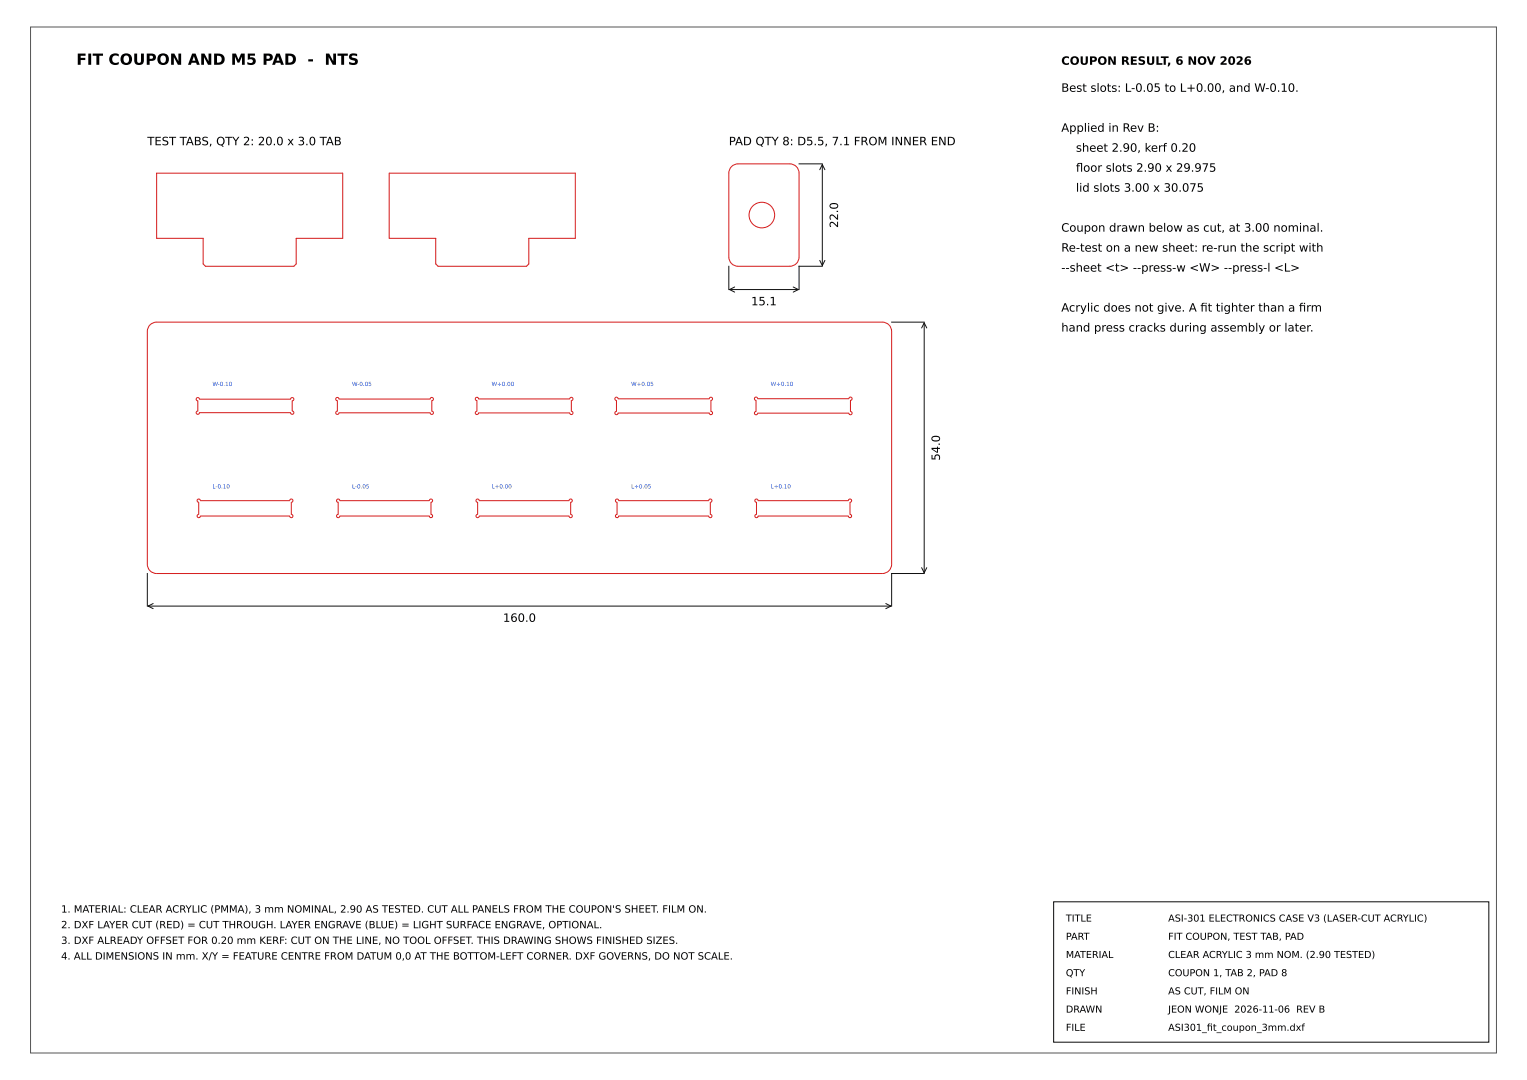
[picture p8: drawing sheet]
<svg xmlns="http://www.w3.org/2000/svg" width="420mm" height="297mm" viewBox="0 0 420 297" stroke-linecap="round" stroke-linejoin="round" font-family="sans-serif">
<defs><g id="words">
<text font-size="4.2" x="21" y="17.8">FIT COUPON AND M5 PAD - NTS</text>
<g font-size="3.2">
<text x="292" y="17.8">COUPON RESULT, 6 NOV 2026</text>
<text x="292" y="25.2">Best slots: L-0.05 to L+0.00, and W-0.10.</text>
<text x="40.5" y="39.9">TEST TABS, QTY 2: 20.0 x 3.0 TAB</text>
<text x="200.5" y="39.9">PAD QTY 8: D5.5, 7.1 FROM INNER END</text>
<text x="292" y="36.2">Applied in Rev B:</text>
<text x="296" y="41.7">sheet 2.90, kerf 0.20</text>
<text x="296" y="47.2">foor slots 2.90 x 29.975</text>
<text x="296" y="47.2">l</text>
<text x="296" y="52.7">lid slots 3.00 x 30.075</text>
<text x="230.6" y="62.7" transform="rotate(-90 230.6 62.7)">22.0</text>
<text x="292" y="63.7">Coupon drawn below as cut, at 3.00 nominal.</text>
<text x="292" y="69.2">Re-test on a new sheet: re-run the script with</text>
<text x="292" y="74.7">--sheet &lt;t&gt; --press-w &lt;W&gt; --press-l &lt;L&gt;</text>
<text x="206.6" y="83.9">15.1</text>
<text x="292" y="85.7">Acrylic does not give. A ft tighter than a frm</text>
<text x="330.3" y="85.7">i</text>
<text x="357.4" y="85.7">i</text>
<text x="292" y="91.2">hand press cracks during assembly or later.</text>
<text x="258.6" y="126.7" transform="rotate(-90 258.6 126.7)">54.0</text>
<text x="138.4" y="171">160.0</text>
</g>
<g font-size="2.8">
<text x="16.8" y="250.9">1. MATERIAL: CLEAR ACRYLIC (PMMA), 3 mm NOMINAL, 2.90 AS TESTED. CUT ALL PANELS FROM THE COUPON'S SHEET. FILM ON.</text>
<text x="16.8" y="255.2">2. DXF LAYER CUT (RED) = CUT THROUGH. LAYER ENGRAVE (BLUE) = LIGHT SURFACE ENGRAVE, OPTIONAL.</text>
<text x="16.8" y="259.5">3. DXF ALREADY OFFSET FOR 0.20 mm KERF: CUT ON THE LINE, NO TOOL OFFSET. THIS DRAWING SHOWS FINISHED SIZES.</text>
<text x="16.8" y="263.8">4. ALL DIMENSIONS IN mm. X/Y = FEATURE CENTRE FROM DATUM 0,0 AT THE BOTTOM-LEFT CORNER. DXF GOVERNS, DO NOT SCALE.</text>
</g>
<g font-size="2.6">
<text x="293.2" y="253.4">TITLE</text>
<text x="321.4" y="253.4">ASI-301 ELECTRONICS CASE V3 (LASER-CUT ACRYLIC)</text>
<text x="293.2" y="258.4">PART</text>
<text x="293.2" y="263.4">MATERIAL</text>
<text x="321.4" y="258.4">FIT COUPON, TEST TAB, PAD</text>
<text x="321.4" y="263.4">CLEAR ACRYLIC 3 mm NOM. (2.90 TESTED)</text>
<text x="293.2" y="268.4">QTY</text>
<text x="321.4" y="268.4">COUPON 1, TAB 2, PAD 8</text>
<text x="293.2" y="273.4">FINISH</text>
<text x="321.4" y="273.4">AS CUT, FILM ON</text>
<text x="293.2" y="278.4">DRAWN</text>
<text x="321.4" y="278.4">JEON WONJE 2026-11-06 REV B</text>
<text x="293.2" y="283.4">FILE</text>
<text x="321.4" y="283.4">ASI301_ft_coupon_3mm.dxf</text>
<text x="332" y="283.4">i</text>
</g>
<g font-size="1.5" fill="#1f4fd6">
<text x="58.5" y="106.1">W-0.10</text>
<text x="96.8" y="106.1">W-0.05</text>
<text x="135.2" y="106.1">W+0.00</text>
<text x="173.6" y="106.1">W+0.05</text>
<text x="212" y="106.1">W+0.10</text>
<text x="58.5" y="134.3">L-0.10</text>
<text x="96.8" y="134.3">L-0.05</text>
<text x="135.2" y="134.3">L+0.00</text>
<text x="173.6" y="134.3">L+0.05</text>
<text x="212" y="134.3">L+0.10</text>
</g>
</g></defs>
<g fill="none" stroke="#d62020" stroke-width=".28">
<path d="M43.1 47.6h51.2v17.9h-12.8v7.1l-.7 .6h-24.3l-.6-.6v-7.1h-12.8zM107.1 47.6h51.2v17.9h-12.8v7.1l-.7 .6h-24.3l-.6-.6v-7.1h-12.8zM201.3 45.8l.6-.5 1.2-.2h14.2a2.56 2.56 0 0 1 2.5 2.5v23a2.56 2.56 0 0 1-2.5 2.6h-14.2a2.56 2.56 0 0 1-2.6-2.6v-23l.3-1.2zM41.3 89.3l1-.6 .8-.1h199.7a2.56 2.56 0 0 1 2.5 2.5v64a2.56 2.56 0 0 1-2.5 2.6h-199.7a2.56 2.56 0 0 1-2.6-2.6v-64l.3-1.1zM54.1 109.4a.45 .45 0 0 1 .5-.1 .45 .45 0 0 1 .3 .4h25.1a.45 .45 0 0 1 .4-.4 .45 .45 0 0 1 .4 .4 .45 .45 0 0 1-.4 .5v2.8a.45 .45 0 0 1 .4 .5 .45 .45 0 0 1-.4 .4 .45 .45 0 0 1-.4-.4h-25.1a.45 .45 0 0 1-.5 .4 .45 .45 0 0 1-.4-.4 .45 .45 0 0 1 .4-.5v-2.8a.45 .45 0 0 1-.4-.3 .45 .45 0 0 1 .1-.5zM92.5 109.4a.45 .45 0 0 1 .5-.1 .45 .45 0 0 1 .3 .4h25a.45 .45 0 0 1 .5-.4 .45 .45 0 0 1 .4 .4 .45 .45 0 0 1-.4 .5v2.8a.45 .45 0 0 1 .4 .5 .45 .45 0 0 1-.4 .4 .45 .45 0 0 1-.5-.4h-25a.45 .45 0 0 1-.5 .4 .45 .45 0 0 1-.4-.4 .45 .45 0 0 1 .4-.5v-2.8a.45 .45 0 0 1-.4-.3 .45 .45 0 0 1 .1-.5zM130.9 109.4a.45 .45 0 0 1 .5-.1 .45 .45 0 0 1 .3 .4h25a.45 .45 0 0 1 .5-.5 .45 .45 0 0 1 .4 .5 .45 .45 0 0 1-.4 .4v3a.45 .45 0 0 1 .4 .4 .45 .45 0 0 1-.4 .5 .45 .45 0 0 1-.5-.5h-25a.45 .45 0 0 1-.5 .5 .45 .45 0 0 1-.4-.5 .45 .45 0 0 1 .4-.4v-3a.45 .45 0 0 1-.4-.2 .45 .45 0 0 1 .1-.5zM169.3 109.3a.45 .45 0 0 1 .5-.1 .45 .45 0 0 1 .3 .5h25a.45 .45 0 0 1 .5-.5 .45 .45 0 0 1 .4 .5 .45 .45 0 0 1-.4 .4v3a.45 .45 0 0 1 .4 .5 .45 .45 0 0 1-.4 .4 .45 .45 0 0 1-.5-.4h-25a.45 .45 0 0 1-.5 .4 .45 .45 0 0 1-.4-.4 .45 .45 0 0 1 .4-.5v-3a.45 .45 0 0 1-.4-.3 .45 .45 0 0 1 .1-.5zM207.7 109.3a.45 .45 0 0 1 .5-.1 .45 .45 0 0 1 .3 .4h25a.45 .45 0 0 1 .5-.4 .45 .45 0 0 1 .4 .4 .45 .45 0 0 1-.4 .5v3a.45 .45 0 0 1 .4 .5 .45 .45 0 0 1-.4 .4 .45 .45 0 0 1-.5-.4h-25a.45 .45 0 0 1-.5 .4 .45 .45 0 0 1-.4-.4 .45 .45 0 0 1 .4-.5v-3a.45 .45 0 0 1-.4-.3 .45 .45 0 0 1 .1-.5zM54.4 137.3a.45 .45 0 0 1 .4-.1 .45 .45 0 0 1 .3 .4h24.6a.45 .45 0 0 1 .4-.4 .45 .45 0 0 1 .5 .4 .45 .45 0 0 1-.5 .5v3.3a.45 .45 0 0 1 .5 .5 .45 .45 0 0 1-.5 .4 .45 .45 0 0 1-.4-.4h-24.6a.45 .45 0 0 1-.4 .4 .45 .45 0 0 1-.5-.4 .45 .45 0 0 1 .5-.5v-3.3a.45 .45 0 0 1-.4-.3 .45 .45 0 0 1 .1-.5zM92.7 137.3a.45 .45 0 0 1 .5-.1 .45 .45 0 0 1 .3 .4h24.6a.45 .45 0 0 1 .5-.4 .45 .45 0 0 1 .4 .4 .45 .45 0 0 1-.4 .5v3.3a.45 .45 0 0 1 .4 .5 .45 .45 0 0 1-.4 .4 .45 .45 0 0 1-.5-.4h-24.6a.45 .45 0 0 1-.5 .4 .45 .45 0 0 1-.4-.4 .45 .45 0 0 1 .4-.5v-3.3a.45 .45 0 0 1-.4-.3 .45 .45 0 0 1 .1-.5zM131.1 137.3a.45 .45 0 0 1 .5-.1 .45 .45 0 0 1 .3 .4h24.7a.45 .45 0 0 1 .4-.4 .45 .45 0 0 1 .4 .4 .45 .45 0 0 1-.4 .5v3.3a.45 .45 0 0 1 .4 .5 .45 .45 0 0 1-.4 .4 .45 .45 0 0 1-.4-.4h-24.7a.45 .45 0 0 1-.5 .4 .45 .45 0 0 1-.4-.4 .45 .45 0 0 1 .4-.5v-3.3a.45 .45 0 0 1-.4-.3 .45 .45 0 0 1 .1-.5z"/>
<path d="M169.5 137.3a.45 .45 0 0 1 .4-.1 .45 .45 0 0 1 .3 .4h24.8a.45 .45 0 0 1 .4-.4 .45 .45 0 0 1 .5 .4 .45 .45 0 0 1-.5 .5v3.3a.45 .45 0 0 1 .5 .5 .45 .45 0 0 1-.5 .4 .45 .45 0 0 1-.4-.4h-24.8a.45 .45 0 0 1-.4 .4 .45 .45 0 0 1-.5-.4 .45 .45 0 0 1 .5-.5v-3.3a.45 .45 0 0 1-.4-.3 .45 .45 0 0 1 .1-.5zM207.8 137.3a.45 .45 0 0 1 .5-.1 .45 .45 0 0 1 .3 .4h24.8a.45 .45 0 0 1 .5-.4 .45 .45 0 0 1 .4 .4 .45 .45 0 0 1-.4 .5v3.3a.45 .45 0 0 1 .4 .5 .45 .45 0 0 1-.4 .4 .45 .45 0 0 1-.5-.4h-24.8a.45 .45 0 0 1-.5 .4 .45 .45 0 0 1-.4-.4 .45 .45 0 0 1 .4-.5v-3.3a.45 .45 0 0 1-.4-.3 .45 .45 0 0 1 .1-.5z"/>
<circle cx="209.6" cy="59.1" r="3.5"/>
</g>
<g fill="none" stroke="#111" stroke-width=".28">
<path d="M219.8 45.1h6.4M225.5 46.7l.7-1.5 .7 1.5M226.2 45.2v27.8M200.5 73.2v6.4M200.7 79.6h18.9M202.1 78.9l-1.4 .7 1.4 .7M218.2 78.9l1.4 .7-1.4 .7M225.5 71.6l.7 1.4 .7-1.4M226.2 73.2h-6.4v6.4M245.3 88.6h9M253.6 90.2l.7-1.4 .7 1.4M254.3 88.8v68.7"/>
<path d="M40.5 157.7v8.9M253.6 156.1l.7 1.4 .7-1.4M254.3 157.7h-9v8.9M40.7 166.6h204.4M42.1 165.9l-1.4 .7 1.4 .7M243.7 165.9l1.4 .7-1.4 .7M289.9 247.9h119.7v38.6h-119.7z"/>
</g>
<path d="M8.4 7.4h403.3v282.1h-403.3z" fill="none" stroke="#555" stroke-width=".28"/>
<use href="#words"/>
</svg>
